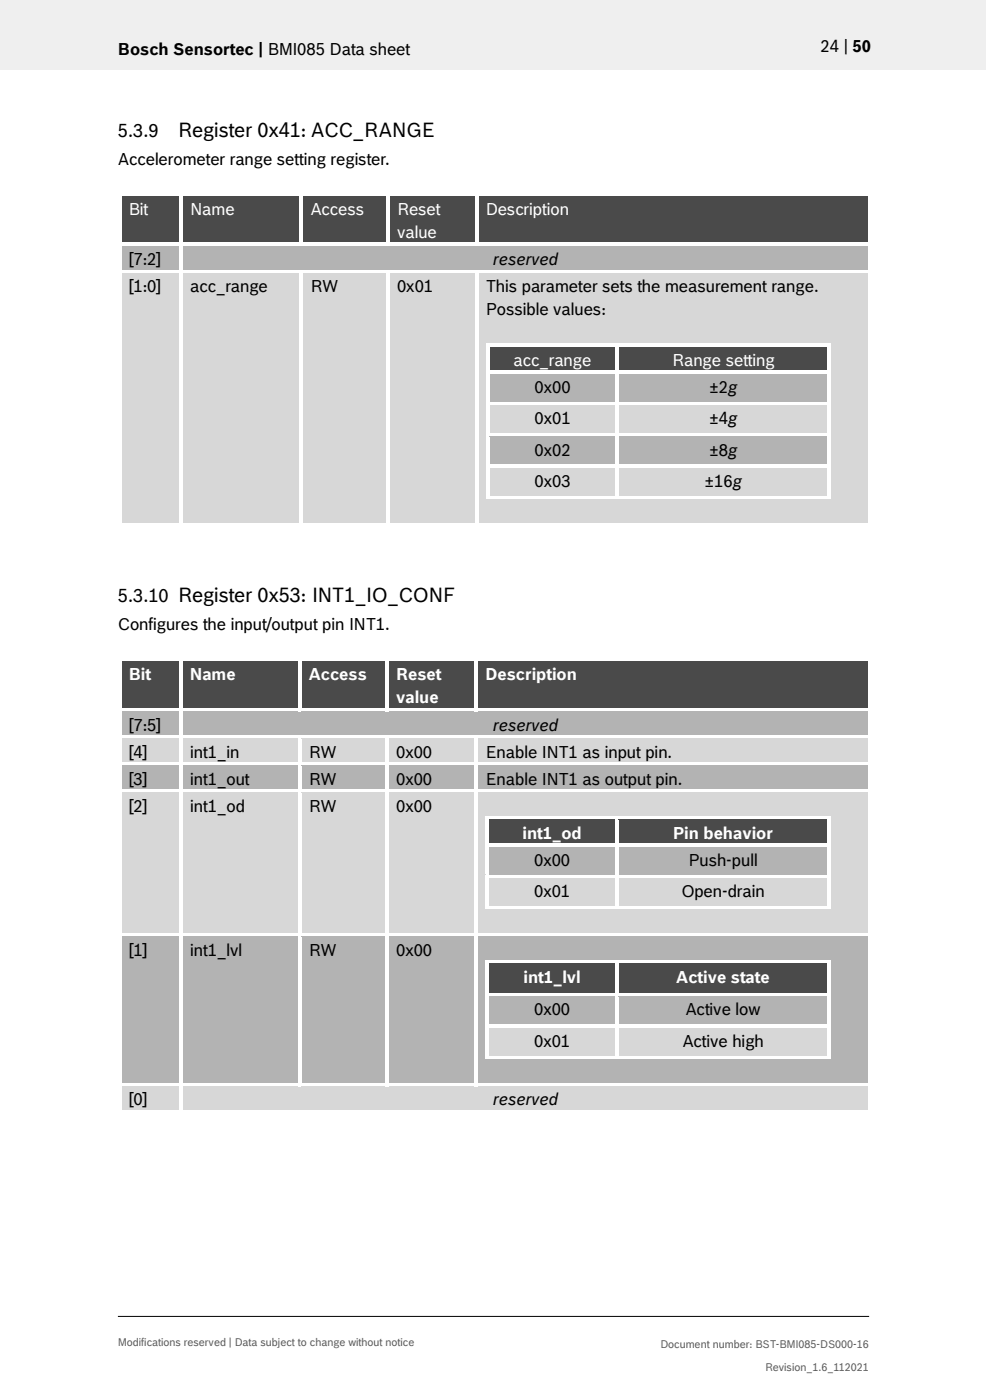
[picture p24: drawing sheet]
<svg xmlns="http://www.w3.org/2000/svg" width="210mm" height="297mm" viewBox="0 0 210 297" stroke-linecap="round" stroke-linejoin="round" font-family="sans-serif">
<defs><g id="words">
<text font-size="4.2" x="37.7" y="29">Register 0x41: ACC_RANGE</text>
<g font-size="3.9">
<text x="25" y="29">5.3.9</text>
<text x="25" y="127.7">5.3.10 Register 0x53: INT1_IO_CONF</text>
</g>
<g font-size="3.5">
<text x="25" y="11.6">Bosch Sensortec | BMI085 Data sheet</text>
<text x="174.1" y="11">24 | 50</text>
<text x="25" y="34.9">Accelerometer range setting register.</text>
<text x="27.3" y="56.2">[7:2]</text>
<text x="104.6" y="56.2">reserved</text>
<text x="27.3" y="62">[1:0]</text>
<text x="40.3" y="62">acc_range</text>
<text x="65.8" y="62">RW</text>
<text x="84.2" y="62">0x01</text>
<text x="103" y="62">This parameter sets the measurement range.</text>
<text x="103" y="66.9">Possible values:</text>
<text x="113.4" y="83.3">0x00</text>
<text x="150.5" y="83.3">±2g</text>
<text x="113.4" y="90">0x01</text>
<text x="150.5" y="90">±4g</text>
<text x="113.4" y="96.6">0x02</text>
<text x="150.5" y="96.6">±8g</text>
<text x="113.4" y="103.3">0x03</text>
<text x="149.5" y="103.3">±16g</text>
<text x="25" y="133.6">Configures the input/output pin INT1.</text>
<text x="27.3" y="155">[7:5]</text>
<text x="104.6" y="155">reserved</text>
<text x="27.3" y="160.7">[4]</text>
<text x="40.4" y="160.7">int1_in</text>
<text x="65.5" y="160.7">RW</text>
<text x="84" y="160.7">0x00</text>
<text x="103" y="160.7">Enable INT1 as input pin.</text>
<text x="27.3" y="166.5">[3]</text>
<text x="40.4" y="166.5">int1_out</text>
<text x="65.5" y="166.5">RW</text>
<text x="84" y="166.5">0x00</text>
<text x="103" y="166.5">Enable INT1 as output pin.</text>
<text x="27.3" y="172.2">[2]</text>
<text x="40.4" y="172.2">int1_od</text>
<text x="65.5" y="172.2">RW</text>
<text x="84" y="172.2">0x00</text>
<text x="113.3" y="183.6">0x00</text>
<text x="146" y="183.6">Push-pull</text>
<text x="113.3" y="190.3">0x01</text>
<text x="144.5" y="190.3">Open-drain</text>
<text x="27.3" y="202.7">[1]</text>
<text x="40.4" y="202.7">int1_lvl</text>
<text x="65.5" y="202.7">RW</text>
<text x="84" y="202.7">0x00</text>
<text x="113.3" y="215.4">0x00</text>
<text x="145.4" y="215.4">Active low</text>
<text x="113.3" y="222.1">0x01</text>
<text x="144.8" y="222.1">Active high</text>
<text x="27.3" y="234.5">[0]</text>
<text x="104.6" y="234.5">reserved</text>
</g>
<g font-size="3.5" fill="#fff">
<text x="27.3" y="45.6">Bit</text>
<text x="40.3" y="45.6">Name</text>
<text x="65.8" y="45.6">Access</text>
<text x="84.2" y="45.6">Reset</text>
<text x="103" y="45.6">Description</text>
<text x="84.2" y="50.5">value</text>
<text x="109" y="77.6">acc_range</text>
<text x="142.6" y="77.6">Range setting</text>
<text x="27.3" y="144.3">Bit</text>
<text x="40.4" y="144.3">Name</text>
<text x="65.5" y="144.3">Access</text>
<text x="84" y="144.3">Reset</text>
<text x="84" y="149.2">value</text>
<text x="103" y="144.3">Description</text>
<text x="110.8" y="177.9">int1_od</text>
<text x="142.8" y="177.9">Pin behavior</text>
<text x="111" y="208.4">int1_lvl</text>
<text x="143.5" y="208.4">Active state</text>
</g>
<g font-size="2.3" fill="#535f6b">
<text x="25" y="285.5">Modifications reserved | Data subject to change without notice</text>
<text x="140.1" y="285.9">Document number: BST-BMI085-DS000-16</text>
<text x="162.3" y="290.9">Revision_1.6_112021</text>
</g>
</g></defs>
<path d="M0 0h209.1v14.8h-209.1z" fill="#efeff0"/>
<path d="M25 279.3h159.4" fill="none" stroke="#000" stroke-width=".21"/>
<g fill="#424c58">
<path d="M25.8 41.6h12.2v9.9h-12.2z" fill-rule="evenodd"/>
<path d="M38.8 41.6h24.8v9.9h-24.8z" fill-rule="evenodd"/>
<path d="M64.3 41.6h17.6v9.9h-17.6z" fill-rule="evenodd"/>
<path d="M82.7 41.6h18.1v9.9h-18.1z" fill-rule="evenodd"/>
<path d="M84.2 46.5h15v5h-15z" fill-rule="evenodd"/>
<path d="M101.5 41.6h82.7v9.9h-82.7z" fill-rule="evenodd"/>
</g>
<g fill="#424c58">
<path d="M27.3 41.6h9.2v4.9h-9.2z"/>
<path d="M40.3 41.6h21.7v4.9h-21.7z"/>
<path d="M65.8 41.6h14.6v4.9h-14.6z"/>
<path d="M84.2 41.6h15v4.9h-15z"/>
<path d="M103 41.6h79.7v4.9h-79.7z"/>
</g>
<g fill="#fff">
<path d="M25 40.8h.8v.8h-.8z" fill-rule="evenodd"/>
<path d="M25 40.8h.8v.8h-.8z" fill-rule="evenodd"/>
<path d="M25.8 40.8h12.2v.8h-12.2z" fill-rule="evenodd"/>
</g>
<path d="M25.8 41.6h12.2" fill="none" stroke="#424c58" stroke-width=".21"/>
<path d="M38 41.6h.8z" fill="#fff"/>
<g fill="#fff">
<path d="M38 40.8h.8v.8h-.8z" fill-rule="evenodd"/>
<path d="M38.8 40.8h24.7v.8h-24.7z" fill-rule="evenodd"/>
</g>
<path d="M38.8 41.6h24.7" fill="none" stroke="#424c58" stroke-width=".21"/>
<path d="M63.5 41.6h.8z" fill="#fff"/>
<g fill="#fff">
<path d="M63.5 40.8h.8v.8h-.8z" fill-rule="evenodd"/>
<path d="M64.3 40.8h17.6v.8h-17.6z" fill-rule="evenodd"/>
</g>
<path d="M64.3 41.6h17.6" fill="none" stroke="#424c58" stroke-width=".21"/>
<path d="M81.9 41.6h.8z" fill="#fff"/>
<g fill="#fff">
<path d="M81.9 40.8h.8v.8h-.8z" fill-rule="evenodd"/>
<path d="M82.7 40.8h18.1v.8h-18.1z" fill-rule="evenodd"/>
</g>
<path d="M82.7 41.6h18.1" fill="none" stroke="#424c58" stroke-width=".21"/>
<path d="M100.8 41.6h.7z" fill="#fff"/>
<g fill="#fff">
<path d="M100.8 40.8h.7v.8h-.7z" fill-rule="evenodd"/>
<path d="M101.5 40.8h82.7v.8h-82.7z" fill-rule="evenodd"/>
</g>
<path d="M101.5 41.6h82.7" fill="none" stroke="#424c58" stroke-width=".21"/>
<g fill="#fff">
<path d="M184.2 40.8h.8v.8h-.8z" fill-rule="evenodd"/>
<path d="M184.2 40.8h.8v.8h-.8z" fill-rule="evenodd"/>
<path d="M25 41.6h.8v9.9h-.8z" fill-rule="evenodd"/>
<path d="M38 41.6h.8v9.9h-.8z" fill-rule="evenodd"/>
<path d="M63.5 41.6h.8v9.9h-.8z" fill-rule="evenodd"/>
<path d="M81.9 41.6h.8v9.9h-.8z" fill-rule="evenodd"/>
<path d="M100.8 41.6h.7v9.9h-.7z" fill-rule="evenodd"/>
<path d="M184.2 41.6h.8v9.9h-.8z" fill-rule="evenodd"/>
</g>
<g fill="#b2b3b5">
<path d="M25.8 52.3h12.2v4.9h-12.2z" fill-rule="evenodd"/>
<path d="M38.8 52.3h145.4v4.9h-145.4z" fill-rule="evenodd"/>
</g>
<g fill="#b2b3b5">
<path d="M27.3 52.3h9.2v4.9h-9.2z"/>
<path d="M40.3 52.3h142.4v4.9h-142.4z"/>
</g>
<g fill="#fff">
<path d="M25 51.5h.8v.8h-.8z" fill-rule="evenodd"/>
<path d="M25.8 51.5h12.2v.8h-12.2z" fill-rule="evenodd"/>
</g>
<path d="M25.8 52.3h12.2" fill="none" stroke="#b2b3b5" stroke-width=".21"/>
<g fill="#fff">
<path d="M38 51.5h.8v.8h-.8z" fill-rule="evenodd"/>
<path d="M38.8 51.5h24.7v.8h-24.7z" fill-rule="evenodd"/>
</g>
<path d="M38.8 52.3h24.7" fill="none" stroke="#b2b3b5" stroke-width=".21"/>
<path d="M63.5 52.3h.8z" fill="#b2b3b5"/>
<g fill="#fff">
<path d="M63.5 51.5h.8v.8h-.8z" fill-rule="evenodd"/>
<path d="M64.3 51.5h17.6v.8h-17.6z" fill-rule="evenodd"/>
</g>
<path d="M64.3 52.3h17.6" fill="none" stroke="#b2b3b5" stroke-width=".21"/>
<path d="M81.9 52.3h.8z" fill="#b2b3b5"/>
<g fill="#fff">
<path d="M81.9 51.5h.8v.8h-.8z" fill-rule="evenodd"/>
<path d="M82.7 51.5h18.1v.8h-18.1z" fill-rule="evenodd"/>
</g>
<path d="M82.7 52.3h18.1" fill="none" stroke="#b2b3b5" stroke-width=".21"/>
<path d="M100.8 52.3h.7z" fill="#b2b3b5"/>
<g fill="#fff">
<path d="M100.8 51.5h.7v.8h-.7z" fill-rule="evenodd"/>
<path d="M101.5 51.5h82.7v.8h-82.7z" fill-rule="evenodd"/>
</g>
<path d="M101.5 52.3h82.7" fill="none" stroke="#b2b3b5" stroke-width=".21"/>
<g fill="#fff">
<path d="M184.2 51.5h.8v.8h-.8z" fill-rule="evenodd"/>
<path d="M25 52.3h.8v4.9h-.8z" fill-rule="evenodd"/>
<path d="M38 52.3h.8v4.9h-.8z" fill-rule="evenodd"/>
<path d="M184.2 52.3h.8v4.9h-.8z" fill-rule="evenodd"/>
</g>
<g fill="#d7d7da">
<path d="M25.8 58h12.2v53h-12.2z" fill-rule="evenodd"/>
<path d="M38.8 58h24.8v53h-24.8z" fill-rule="evenodd"/>
<path d="M64.3 58h17.6v53h-17.6z" fill-rule="evenodd"/>
<path d="M82.7 58h18.1v53h-18.1z" fill-rule="evenodd"/>
<path d="M101.5 58h82.7v53h-82.7z" fill-rule="evenodd"/>
<path d="M103 62.9h79.7v5h-79.7z" fill-rule="evenodd"/>
<path d="M103 67.9h79.7v4.9h-79.7z" fill-rule="evenodd"/>
</g>
<g fill="#d7d7da">
<path d="M27.3 58h9.2v4.9h-9.2z"/>
<path d="M40.3 58h21.7v4.9h-21.7z"/>
<path d="M65.8 58h14.6v4.9h-14.6z"/>
<path d="M84.2 58h15v4.9h-15z"/>
<path d="M103 58h79.7v4.9h-79.7z"/>
</g>
<path d="M103 72.8v5.8M176.4 72.8v5.8" fill="none" stroke="#d7d7da" stroke-width=".21"/>
<g fill="#424c58">
<path d="M103.8 73.6h26.8v5h-26.8z" fill-rule="evenodd"/>
<path d="M131.3 73.6h44.3v5h-44.3z" fill-rule="evenodd"/>
</g>
<g fill="#424c58">
<path d="M105.4 73.6h23.7v5h-23.7z"/>
<path d="M132.9 73.6h41.2v5h-41.2z"/>
</g>
<g fill="#fff">
<path d="M103.1 72.8h.7v.8h-.7z" fill-rule="evenodd"/>
<path d="M103.1 72.8h.7v.8h-.7z" fill-rule="evenodd"/>
<path d="M103.8 72.8h26.7v.8h-26.7z" fill-rule="evenodd"/>
</g>
<path d="M103.8 73.6h26.7" fill="none" stroke="#424c58" stroke-width=".21"/>
<path d="M130.5 73.6h.8z" fill="#fff"/>
<g fill="#fff">
<path d="M130.5 72.8h.8v.8h-.8z" fill-rule="evenodd"/>
<path d="M131.3 72.8h44.3v.8h-44.3z" fill-rule="evenodd"/>
</g>
<path d="M131.3 73.6h44.3" fill="none" stroke="#424c58" stroke-width=".21"/>
<g fill="#fff">
<path d="M175.6 72.8h.7v.8h-.7z" fill-rule="evenodd"/>
<path d="M175.6 72.8h.7v.8h-.7z" fill-rule="evenodd"/>
<path d="M103.1 73.6h.7v5h-.7z" fill-rule="evenodd"/>
<path d="M130.5 73.6h.8v5h-.8z" fill-rule="evenodd"/>
<path d="M175.6 73.6h.7v5h-.7z" fill-rule="evenodd"/>
</g>
<path d="M103 78.6v6.6M176.4 78.6v6.6" fill="none" stroke="#d7d7da" stroke-width=".21"/>
<g fill="#b2b3b5">
<path d="M103.8 79.4h26.8v5.8h-26.8z" fill-rule="evenodd"/>
<path d="M131.3 79.4h44.3v5.8h-44.3z" fill-rule="evenodd"/>
</g>
<g fill="#b2b3b5">
<path d="M105.4 79.4h23.7v4.9h-23.7z"/>
<path d="M132.9 79.4h41.2v4.9h-41.2z"/>
</g>
<g fill="#fff">
<path d="M103.1 78.6h.7v.8h-.7z" fill-rule="evenodd"/>
<path d="M103.8 78.6h26.7v.8h-26.7z" fill-rule="evenodd"/>
</g>
<path d="M103.8 79.4h26.7" fill="none" stroke="#b2b3b5" stroke-width=".21"/>
<g fill="#fff">
<path d="M130.5 78.6h.8v.8h-.8z" fill-rule="evenodd"/>
<path d="M131.3 78.6h44.3v.8h-44.3z" fill-rule="evenodd"/>
</g>
<path d="M131.3 79.4h44.3" fill="none" stroke="#b2b3b5" stroke-width=".21"/>
<g fill="#fff">
<path d="M175.6 78.6h.7v.8h-.7z" fill-rule="evenodd"/>
<path d="M103.1 79.4h.7v5.8h-.7z" fill-rule="evenodd"/>
<path d="M130.5 79.4h.8v5.8h-.8z" fill-rule="evenodd"/>
<path d="M175.6 79.4h.7v5.8h-.7z" fill-rule="evenodd"/>
</g>
<path d="M103 85.2v6.7M176.4 85.2v6.7" fill="none" stroke="#d7d7da" stroke-width=".21"/>
<g fill="#d7d7da">
<path d="M103.8 86h26.8v5.9h-26.8z" fill-rule="evenodd"/>
<path d="M131.3 86h44.3v5.9h-44.3z" fill-rule="evenodd"/>
</g>
<g fill="#d7d7da">
<path d="M105.4 86h23.7v5h-23.7z"/>
<path d="M132.9 86h41.2v5h-41.2z"/>
</g>
<g fill="#fff">
<path d="M103.1 85.2h.7v.8h-.7z" fill-rule="evenodd"/>
<path d="M103.8 85.2h26.7v.8h-26.7z" fill-rule="evenodd"/>
</g>
<path d="M103.8 86h26.7" fill="none" stroke="#d7d7da" stroke-width=".21"/>
<g fill="#fff">
<path d="M130.5 85.2h.8v.8h-.8z" fill-rule="evenodd"/>
<path d="M131.3 85.2h44.3v.8h-44.3z" fill-rule="evenodd"/>
</g>
<path d="M131.3 86h44.3" fill="none" stroke="#d7d7da" stroke-width=".21"/>
<g fill="#fff">
<path d="M175.6 85.2h.7v.8h-.7z" fill-rule="evenodd"/>
<path d="M103.1 86h.7v5.9h-.7z" fill-rule="evenodd"/>
<path d="M130.5 86h.8v5.9h-.8z" fill-rule="evenodd"/>
<path d="M175.6 86h.7v5.9h-.7z" fill-rule="evenodd"/>
</g>
<path d="M103 91.9v6.7M176.4 91.9v6.7" fill="none" stroke="#d7d7da" stroke-width=".21"/>
<g fill="#b2b3b5">
<path d="M103.8 92.7h26.8v5.9h-26.8z" fill-rule="evenodd"/>
<path d="M131.3 92.7h44.3v5.9h-44.3z" fill-rule="evenodd"/>
</g>
<g fill="#b2b3b5">
<path d="M105.4 92.7h23.7v4.9h-23.7z"/>
<path d="M132.9 92.7h41.2v4.9h-41.2z"/>
</g>
<g fill="#fff">
<path d="M103.1 91.9h.7v.8h-.7z" fill-rule="evenodd"/>
<path d="M103.8 91.9h26.7v.8h-26.7z" fill-rule="evenodd"/>
</g>
<path d="M103.8 92.7h26.7" fill="none" stroke="#b2b3b5" stroke-width=".21"/>
<g fill="#fff">
<path d="M130.5 91.9h.8v.8h-.8z" fill-rule="evenodd"/>
<path d="M131.3 91.9h44.3v.8h-44.3z" fill-rule="evenodd"/>
</g>
<path d="M131.3 92.7h44.3" fill="none" stroke="#b2b3b5" stroke-width=".21"/>
<g fill="#fff">
<path d="M175.6 91.9h.7v.8h-.7z" fill-rule="evenodd"/>
<path d="M103.1 92.7h.7v5.9h-.7z" fill-rule="evenodd"/>
<path d="M130.5 92.7h.8v5.9h-.8z" fill-rule="evenodd"/>
<path d="M175.6 92.7h.7v5.9h-.7z" fill-rule="evenodd"/>
</g>
<path d="M103 98.6v7.4M176.4 98.6v7.4" fill="none" stroke="#d7d7da" stroke-width=".21"/>
<g fill="#d7d7da">
<path d="M103.8 99.4h26.8v5.8h-26.8z" fill-rule="evenodd"/>
<path d="M131.3 99.4h44.3v5.8h-44.3z" fill-rule="evenodd"/>
</g>
<g fill="#d7d7da">
<path d="M105.4 99.4h23.7v4.9h-23.7z"/>
<path d="M132.9 99.4h41.2v4.9h-41.2z"/>
</g>
<g fill="#fff">
<path d="M103.1 98.6h.7v.8h-.7z" fill-rule="evenodd"/>
<path d="M103.8 98.6h26.7v.8h-26.7z" fill-rule="evenodd"/>
</g>
<path d="M103.8 99.4h26.7" fill="none" stroke="#d7d7da" stroke-width=".21"/>
<g fill="#fff">
<path d="M130.5 98.6h.8v.8h-.8z" fill-rule="evenodd"/>
<path d="M131.3 98.6h44.3v.8h-44.3z" fill-rule="evenodd"/>
</g>
<path d="M131.3 99.4h44.3" fill="none" stroke="#d7d7da" stroke-width=".21"/>
<g fill="#fff">
<path d="M175.6 98.6h.7v.8h-.7z" fill-rule="evenodd"/>
<path d="M103.1 99.4h.7v5.8h-.7z" fill-rule="evenodd"/>
<path d="M103.1 105.2h.7v.8h-.7z" fill-rule="evenodd"/>
<path d="M103.1 105.2h.7v.8h-.7z" fill-rule="evenodd"/>
<path d="M103.8 105.2h26.7v.8h-26.7z" fill-rule="evenodd"/>
<path d="M130.5 99.4h.8v5.8h-.8z" fill-rule="evenodd"/>
<path d="M130.5 105.2h.8v.8h-.8z" fill-rule="evenodd"/>
<path d="M131.3 105.2h44.3v.8h-44.3z" fill-rule="evenodd"/>
<path d="M175.6 99.4h.7v5.8h-.7z" fill-rule="evenodd"/>
<path d="M175.6 105.2h.7v.8h-.7z" fill-rule="evenodd"/>
<path d="M175.6 105.2h.7v.8h-.7z" fill-rule="evenodd"/>
</g>
<path d="M103 106h79.7v5h-79.7z" fill="#d7d7da"/>
<g fill="#fff">
<path d="M25 57.2h.8v.8h-.8z" fill-rule="evenodd"/>
<path d="M25.8 57.2h12.2v.8h-12.2z" fill-rule="evenodd"/>
</g>
<path d="M25.8 58h12.2" fill="none" stroke="#d7d7da" stroke-width=".21"/>
<g fill="#fff">
<path d="M38 57.2h.8v.8h-.8z" fill-rule="evenodd"/>
<path d="M38.8 57.2h24.7v.8h-24.7z" fill-rule="evenodd"/>
</g>
<path d="M38.8 58h24.7" fill="none" stroke="#d7d7da" stroke-width=".21"/>
<path d="M63.5 58h.8z" fill="#fff"/>
<g fill="#fff">
<path d="M63.5 57.2h.8v.8h-.8z" fill-rule="evenodd"/>
<path d="M64.3 57.2h17.6v.8h-17.6z" fill-rule="evenodd"/>
</g>
<path d="M64.3 58h17.6" fill="none" stroke="#d7d7da" stroke-width=".21"/>
<path d="M81.9 58h.8z" fill="#fff"/>
<g fill="#fff">
<path d="M81.9 57.2h.8v.8h-.8z" fill-rule="evenodd"/>
<path d="M82.7 57.2h18.1v.8h-18.1z" fill-rule="evenodd"/>
</g>
<path d="M82.7 58h18.1" fill="none" stroke="#d7d7da" stroke-width=".21"/>
<path d="M100.8 58h.7z" fill="#fff"/>
<g fill="#fff">
<path d="M100.8 57.2h.7v.8h-.7z" fill-rule="evenodd"/>
<path d="M101.5 57.2h82.7v.8h-82.7z" fill-rule="evenodd"/>
</g>
<path d="M101.5 58h82.7" fill="none" stroke="#d7d7da" stroke-width=".21"/>
<g fill="#fff">
<path d="M184.2 57.2h.8v.8h-.8z" fill-rule="evenodd"/>
<path d="M25 58h.8v53h-.8z" fill-rule="evenodd"/>
<path d="M25 111h.8v.8h-.8z" fill-rule="evenodd"/>
<path d="M25 111h.8v.8h-.8z" fill-rule="evenodd"/>
<path d="M25.8 111h12.2v.8h-12.2z" fill-rule="evenodd"/>
<path d="M38 58h.8v53h-.8z" fill-rule="evenodd"/>
<path d="M38 111h.8v.8h-.8z" fill-rule="evenodd"/>
<path d="M38.8 111h24.7v.8h-24.7z" fill-rule="evenodd"/>
<path d="M63.5 58h.8v53h-.8z" fill-rule="evenodd"/>
<path d="M63.5 111h.8v.8h-.8z" fill-rule="evenodd"/>
<path d="M64.3 111h17.6v.8h-17.6z" fill-rule="evenodd"/>
<path d="M81.9 58h.8v53h-.8z" fill-rule="evenodd"/>
<path d="M81.9 111h.8v.8h-.8z" fill-rule="evenodd"/>
<path d="M82.7 111h18.1v.8h-18.1z" fill-rule="evenodd"/>
<path d="M100.8 58h.7v53h-.7z" fill-rule="evenodd"/>
<path d="M100.8 111h.7v.8h-.7z" fill-rule="evenodd"/>
<path d="M101.5 111h82.7v.8h-82.7z" fill-rule="evenodd"/>
<path d="M184.2 58h.8v53h-.8z" fill-rule="evenodd"/>
<path d="M184.2 111h.8v.8h-.8z" fill-rule="evenodd"/>
<path d="M184.2 111h.8v.8h-.8z" fill-rule="evenodd"/>
</g>
<g fill="#424c58">
<path d="M25.8 140.4h12.3v9.8h-12.3z" fill-rule="evenodd"/>
<path d="M38.9 140.4h24.3v9.8h-24.3z" fill-rule="evenodd"/>
<path d="M64 140.4h17.7v9.8h-17.7z" fill-rule="evenodd"/>
<path d="M82.5 140.4h18.2v9.8h-18.2z" fill-rule="evenodd"/>
<path d="M101.5 140.4h82.7v9.8h-82.7z" fill-rule="evenodd"/>
</g>
<g fill="#424c58">
<path d="M27.3 140.4h9.3v4.9h-9.3z"/>
<path d="M40.4 140.4h21.3v4.9h-21.3z"/>
<path d="M65.5 140.4h14.7v4.9h-14.7z"/>
<path d="M84 140.4h15.2v4.9h-15.2z"/>
<path d="M84 145.3h15.2v4.9h-15.2z"/>
<path d="M103 140.4h79.7v4.9h-79.7z"/>
</g>
<g fill="#fff">
<path d="M25 139.6h.8v.8h-.8z" fill-rule="evenodd"/>
<path d="M25 139.6h.8v.7h-.8z" fill-rule="evenodd"/>
<path d="M25.8 139.6h12.3v.7h-12.3z" fill-rule="evenodd"/>
</g>
<path d="M25.8 140.3h12.3" fill="none" stroke="#424c58" stroke-width=".21"/>
<path d="M38.1 140.3l.8 .1z" fill="#fff"/>
<g fill="#fff">
<path d="M38.1 139.6h.8v.7h-.8z" fill-rule="evenodd"/>
<path d="M38.9 139.6h24.3v.7h-24.3z" fill-rule="evenodd"/>
</g>
<path d="M38.9 140.3h24.3" fill="none" stroke="#424c58" stroke-width=".21"/>
<path d="M63.2 140.3l.8 .1z" fill="#fff"/>
<g fill="#fff">
<path d="M63.2 139.6h.8v.7h-.8z" fill-rule="evenodd"/>
<path d="M64 139.6h17.7v.7h-17.7z" fill-rule="evenodd"/>
</g>
<path d="M64 140.3h17.7" fill="none" stroke="#424c58" stroke-width=".21"/>
<path d="M81.7 140.3l.8 .1z" fill="#fff"/>
<g fill="#fff">
<path d="M81.7 139.6h.8v.7h-.8z" fill-rule="evenodd"/>
<path d="M82.5 139.6h18.2v.7h-18.2z" fill-rule="evenodd"/>
</g>
<path d="M82.5 140.3h18.2" fill="none" stroke="#424c58" stroke-width=".21"/>
<path d="M100.7 140.3l.8 .1z" fill="#fff"/>
<g fill="#fff">
<path d="M100.7 139.6h.8v.7h-.8z" fill-rule="evenodd"/>
<path d="M101.5 139.6h82.7v.7h-82.7z" fill-rule="evenodd"/>
</g>
<path d="M101.5 140.3h82.7" fill="none" stroke="#424c58" stroke-width=".21"/>
<g fill="#fff">
<path d="M184.2 139.6h.8v.8h-.8z" fill-rule="evenodd"/>
<path d="M184.2 139.6h.8v.7h-.8z" fill-rule="evenodd"/>
<path d="M25 140.4h.8v9.8h-.8z" fill-rule="evenodd"/>
<path d="M38.1 140.4h.8v9.8h-.8z" fill-rule="evenodd"/>
<path d="M63.2 140.4h.8v9.8h-.8z" fill-rule="evenodd"/>
<path d="M81.7 140.4h.8v9.8h-.8z" fill-rule="evenodd"/>
<path d="M100.7 140.4h.8v9.8h-.8z" fill-rule="evenodd"/>
<path d="M184.2 140.4h.8v9.8h-.8z" fill-rule="evenodd"/>
</g>
<g fill="#b2b3b5">
<path d="M25.8 151h12.3v5h-12.3z" fill-rule="evenodd"/>
<path d="M38.9 151h145.3v5h-145.3z" fill-rule="evenodd"/>
</g>
<g fill="#b2b3b5">
<path d="M27.3 151h9.3v5h-9.3z"/>
<path d="M40.4 151h142.3v5h-142.3z"/>
</g>
<g fill="#fff">
<path d="M25 150.2h.8v.8h-.8z" fill-rule="evenodd"/>
<path d="M25.8 150.2h12.3v.8h-12.3z" fill-rule="evenodd"/>
</g>
<path d="M25.8 151h12.3" fill="none" stroke="#b2b3b5" stroke-width=".21"/>
<g fill="#fff">
<path d="M38.1 150.2h.8v.8h-.8z" fill-rule="evenodd"/>
<path d="M38.9 150.2h24.3v.8h-24.3z" fill-rule="evenodd"/>
</g>
<path d="M38.9 151h24.3" fill="none" stroke="#b2b3b5" stroke-width=".21"/>
<path d="M63.2 151h.8z" fill="#b2b3b5"/>
<g fill="#fff">
<path d="M63.2 150.2h.8v.8h-.8z" fill-rule="evenodd"/>
<path d="M64 150.2h17.7v.8h-17.7z" fill-rule="evenodd"/>
</g>
<path d="M64 151h17.7" fill="none" stroke="#b2b3b5" stroke-width=".21"/>
<path d="M81.7 151h.8z" fill="#b2b3b5"/>
<g fill="#fff">
<path d="M81.7 150.2h.8v.8h-.8z" fill-rule="evenodd"/>
<path d="M82.5 150.2h18.2v.8h-18.2z" fill-rule="evenodd"/>
</g>
<path d="M82.5 151h18.2" fill="none" stroke="#b2b3b5" stroke-width=".21"/>
<path d="M100.7 151h.8z" fill="#b2b3b5"/>
<g fill="#fff">
<path d="M100.7 150.2h.8v.8h-.8z" fill-rule="evenodd"/>
<path d="M101.5 150.2h82.7v.8h-82.7z" fill-rule="evenodd"/>
</g>
<path d="M101.5 151h82.7" fill="none" stroke="#b2b3b5" stroke-width=".21"/>
<g fill="#fff">
<path d="M184.2 150.2h.8v.8h-.8z" fill-rule="evenodd"/>
<path d="M25 151h.8v5h-.8z" fill-rule="evenodd"/>
<path d="M38.1 151h.8v5h-.8z" fill-rule="evenodd"/>
<path d="M184.2 151h.8v5h-.8z" fill-rule="evenodd"/>
</g>
<g fill="#d7d7da">
<path d="M25.8 156.8h12.3v4.9h-12.3z" fill-rule="evenodd"/>
<path d="M38.9 156.8h24.3v4.9h-24.3z" fill-rule="evenodd"/>
<path d="M64 156.8h17.7v4.9h-17.7z" fill-rule="evenodd"/>
<path d="M82.5 156.8h18.2v4.9h-18.2z" fill-rule="evenodd"/>
<path d="M101.5 156.8h82.7v4.9h-82.7z" fill-rule="evenodd"/>
</g>
<g fill="#d7d7da">
<path d="M27.3 156.8h9.3v4.9h-9.3z"/>
<path d="M40.4 156.8h21.3v4.9h-21.3z"/>
<path d="M65.5 156.8h14.7v4.9h-14.7z"/>
<path d="M84 156.8h15.2v4.9h-15.2z"/>
<path d="M103 156.8h79.7v4.9h-79.7z"/>
</g>
<g fill="#fff">
<path d="M25 156h.8v.8h-.8z" fill-rule="evenodd"/>
<path d="M25.8 156h12.3v.7h-12.3z" fill-rule="evenodd"/>
</g>
<path d="M25.8 156.7h12.3" fill="none" stroke="#d7d7da" stroke-width=".21"/>
<g fill="#fff">
<path d="M38.1 156h.8v.8h-.8z" fill-rule="evenodd"/>
<path d="M38.9 156h24.3v.7h-24.3z" fill-rule="evenodd"/>
</g>
<path d="M38.9 156.7h24.3" fill="none" stroke="#d7d7da" stroke-width=".21"/>
<path d="M63.2 156.7l.8 .1z" fill="#fff"/>
<g fill="#fff">
<path d="M63.2 156h.8v.7h-.8z" fill-rule="evenodd"/>
<path d="M64 156h17.7v.7h-17.7z" fill-rule="evenodd"/>
</g>
<path d="M64 156.7h17.7" fill="none" stroke="#d7d7da" stroke-width=".21"/>
<path d="M81.7 156.7l.8 .1z" fill="#fff"/>
<g fill="#fff">
<path d="M81.7 156h.8v.7h-.8z" fill-rule="evenodd"/>
<path d="M82.5 156h18.2v.7h-18.2z" fill-rule="evenodd"/>
</g>
<path d="M82.5 156.7h18.2" fill="none" stroke="#d7d7da" stroke-width=".21"/>
<path d="M100.7 156.7l.8 .1z" fill="#fff"/>
<g fill="#fff">
<path d="M100.7 156h.8v.7h-.8z" fill-rule="evenodd"/>
<path d="M101.5 156h82.7v.7h-82.7z" fill-rule="evenodd"/>
</g>
<path d="M101.5 156.7h82.7" fill="none" stroke="#d7d7da" stroke-width=".21"/>
<g fill="#fff">
<path d="M184.2 156h.8v.8h-.8z" fill-rule="evenodd"/>
<path d="M25 156.8h.8v4.9h-.8z" fill-rule="evenodd"/>
<path d="M38.1 156.8h.8v4.9h-.8z" fill-rule="evenodd"/>
<path d="M63.2 156.8h.8v4.9h-.8z" fill-rule="evenodd"/>
<path d="M81.7 156.8h.8v4.9h-.8z" fill-rule="evenodd"/>
<path d="M100.7 156.8h.8v4.9h-.8z" fill-rule="evenodd"/>
<path d="M184.2 156.8h.8v4.9h-.8z" fill-rule="evenodd"/>
</g>
<g fill="#b2b3b5">
<path d="M25.8 162.5h12.3v4.9h-12.3z" fill-rule="evenodd"/>
<path d="M38.9 162.5h24.3v4.9h-24.3z" fill-rule="evenodd"/>
<path d="M64 162.5h17.7v4.9h-17.7z" fill-rule="evenodd"/>
<path d="M82.5 162.5h18.2v4.9h-18.2z" fill-rule="evenodd"/>
<path d="M101.5 162.5h82.7v4.9h-82.7z" fill-rule="evenodd"/>
</g>
<g fill="#b2b3b5">
<path d="M27.3 162.5h9.3v4.9h-9.3z"/>
<path d="M40.4 162.5h21.3v4.9h-21.3z"/>
<path d="M65.5 162.5h14.7v4.9h-14.7z"/>
<path d="M84 162.5h15.2v4.9h-15.2z"/>
<path d="M103 162.5h79.7v4.9h-79.7z"/>
</g>
<g fill="#fff">
<path d="M25 161.7h.8v.8h-.8z" fill-rule="evenodd"/>
<path d="M25.8 161.7h12.3v.8h-12.3z" fill-rule="evenodd"/>
</g>
<path d="M25.8 162.5h12.3" fill="none" stroke="#b2b3b5" stroke-width=".21"/>
<g fill="#fff">
<path d="M38.1 161.7h.8v.8h-.8z" fill-rule="evenodd"/>
<path d="M38.9 161.7h24.3v.8h-24.3z" fill-rule="evenodd"/>
</g>
<path d="M38.9 162.5h24.3" fill="none" stroke="#b2b3b5" stroke-width=".21"/>
<g fill="#fff">
<path d="M63.2 161.7h.8v.8h-.8z" fill-rule="evenodd"/>
<path d="M64 161.7h17.7v.8h-17.7z" fill-rule="evenodd"/>
</g>
<path d="M64 162.5h17.7" fill="none" stroke="#b2b3b5" stroke-width=".21"/>
<g fill="#fff">
<path d="M81.7 161.7h.8v.8h-.8z" fill-rule="evenodd"/>
<path d="M82.5 161.7h18.2v.8h-18.2z" fill-rule="evenodd"/>
</g>
<path d="M82.5 162.5h18.2" fill="none" stroke="#b2b3b5" stroke-width=".21"/>
<g fill="#fff">
<path d="M100.7 161.7h.8v.8h-.8z" fill-rule="evenodd"/>
<path d="M101.5 161.7h82.7v.8h-82.7z" fill-rule="evenodd"/>
</g>
<path d="M101.5 162.5h82.7" fill="none" stroke="#b2b3b5" stroke-width=".21"/>
<g fill="#fff">
<path d="M184.2 161.7h.8v.8h-.8z" fill-rule="evenodd"/>
<path d="M25 162.5h.8v4.9h-.8z" fill-rule="evenodd"/>
<path d="M38.1 162.5h.8v4.9h-.8z" fill-rule="evenodd"/>
<path d="M63.2 162.5h.8v4.9h-.8z" fill-rule="evenodd"/>
<path d="M81.7 162.5h.8v4.9h-.8z" fill-rule="evenodd"/>
<path d="M100.7 162.5h.8v4.9h-.8z" fill-rule="evenodd"/>
<path d="M184.2 162.5h.8v4.9h-.8z" fill-rule="evenodd"/>
</g>
<g fill="#d7d7da">
<path d="M25.8 168.2h12.3v29.8h-12.3z" fill-rule="evenodd"/>
<path d="M38.9 168.2h24.3v29.8h-24.3z" fill-rule="evenodd"/>
<path d="M64 168.2h17.7v29.8h-17.7z" fill-rule="evenodd"/>
<path d="M82.5 168.2h18.2v29.8h-18.2z" fill-rule="evenodd"/>
<path d="M101.5 168.2h82.7v29.8h-82.7z" fill-rule="evenodd"/>
</g>
<g fill="#d7d7da">
<path d="M27.3 168.2h9.3v5h-9.3z"/>
<path d="M40.4 168.2h21.3v5h-21.3z"/>
<path d="M65.5 168.2h14.7v5h-14.7z"/>
<path d="M84 168.2h15.2v5h-15.2z"/>
<path d="M103 168.2h79.7v5h-79.7z"/>
</g>
<path d="M103 173.2v5.7" fill="none" stroke="#d7d7da" stroke-width=".21"/>
<g fill="#424c58">
<path d="M103.8 173.9h26.7v5h-26.7z" fill-rule="evenodd"/>
<path d="M131.3 173.9h44.2v5h-44.2z" fill-rule="evenodd"/>
</g>
<g fill="#424c58">
<path d="M105.3 173.9h23.7v5h-23.7z"/>
<path d="M132.8 173.9h41.2v5h-41.2z"/>
</g>
<g fill="#fff">
<path d="M103 173.2h.8v.8h-.8z" fill-rule="evenodd"/>
<path d="M103 173.2h.8v.7h-.8z" fill-rule="evenodd"/>
<path d="M103.8 173.2h26.7v.7h-26.7z" fill-rule="evenodd"/>
</g>
<path d="M103.8 174h26.7" fill="none" stroke="#424c58" stroke-width=".21"/>
<path d="M130.5 173.9l.8 .1z" fill="#fff"/>
<g fill="#fff">
<path d="M130.5 173.2h.8v.7h-.8z" fill-rule="evenodd"/>
<path d="M131.3 173.2h44.2v.7h-44.2z" fill-rule="evenodd"/>
</g>
<path d="M131.3 174h44.2" fill="none" stroke="#424c58" stroke-width=".21"/>
<g fill="#fff">
<path d="M175.5 173.2h.8v.8h-.8z" fill-rule="evenodd"/>
<path d="M175.5 173.2h.8v.7h-.8z" fill-rule="evenodd"/>
<path d="M103 174h.8v4.9h-.8z" fill-rule="evenodd"/>
<path d="M130.5 174h.8v4.9h-.8z" fill-rule="evenodd"/>
<path d="M175.5 174h.8v4.9h-.8z" fill-rule="evenodd"/>
</g>
<path d="M103 178.9v6.7" fill="none" stroke="#d7d7da" stroke-width=".21"/>
<g fill="#b2b3b5">
<path d="M103.8 179.7h26.7v5.9h-26.7z" fill-rule="evenodd"/>
<path d="M131.3 179.7h44.2v5.9h-44.2z" fill-rule="evenodd"/>
</g>
<g fill="#b2b3b5">
<path d="M105.3 179.7h23.7v4.9h-23.7z"/>
<path d="M132.8 179.7h41.2v4.9h-41.2z"/>
</g>
<g fill="#fff">
<path d="M103 178.9h.8v.8h-.8z" fill-rule="evenodd"/>
<path d="M103.8 178.9h26.7v.8h-26.7z" fill-rule="evenodd"/>
</g>
<path d="M103.8 179.7h26.7" fill="none" stroke="#b2b3b5" stroke-width=".21"/>
<g fill="#fff">
<path d="M130.5 178.9h.8v.8h-.8z" fill-rule="evenodd"/>
<path d="M131.3 178.9h44.2v.8h-44.2z" fill-rule="evenodd"/>
</g>
<path d="M131.3 179.7h44.2" fill="none" stroke="#b2b3b5" stroke-width=".21"/>
<g fill="#fff">
<path d="M175.5 178.9h.8v.8h-.8z" fill-rule="evenodd"/>
<path d="M103 179.7h.8v5.9h-.8z" fill-rule="evenodd"/>
<path d="M130.5 179.7h.8v5.9h-.8z" fill-rule="evenodd"/>
<path d="M175.5 179.7h.8v5.9h-.8z" fill-rule="evenodd"/>
</g>
<path d="M103 185.6v7.4" fill="none" stroke="#d7d7da" stroke-width=".21"/>
<g fill="#d7d7da">
<path d="M103.8 186.4h26.7v5.8h-26.7z" fill-rule="evenodd"/>
<path d="M131.3 186.4h44.2v5.8h-44.2z" fill-rule="evenodd"/>
</g>
<g fill="#d7d7da">
<path d="M105.3 186.4h23.7v4.9h-23.7z"/>
<path d="M132.8 186.4h41.2v4.9h-41.2z"/>
</g>
<g fill="#fff">
<path d="M103 185.6h.8v.8h-.8z" fill-rule="evenodd"/>
<path d="M103.8 185.6h26.7v.8h-26.7z" fill-rule="evenodd"/>
</g>
<path d="M103.8 186.4h26.7" fill="none" stroke="#d7d7da" stroke-width=".21"/>
<g fill="#fff">
<path d="M130.5 185.6h.8v.8h-.8z" fill-rule="evenodd"/>
<path d="M131.3 185.6h44.2v.8h-44.2z" fill-rule="evenodd"/>
</g>
<path d="M131.3 186.4h44.2" fill="none" stroke="#d7d7da" stroke-width=".21"/>
<g fill="#fff">
<path d="M175.5 185.6h.8v.8h-.8z" fill-rule="evenodd"/>
<path d="M103 186.4h.8v5.8h-.8z" fill-rule="evenodd"/>
<path d="M103 192.2h.8v.8h-.8z" fill-rule="evenodd"/>
<path d="M103 192.2h.8v.8h-.8z" fill-rule="evenodd"/>
<path d="M103.8 192.2h26.7v.8h-26.7z" fill-rule="evenodd"/>
<path d="M130.5 186.4h.8v5.8h-.8z" fill-rule="evenodd"/>
<path d="M130.5 192.2h.8v.8h-.8z" fill-rule="evenodd"/>
<path d="M131.3 192.2h44.2v.8h-44.2z" fill-rule="evenodd"/>
<path d="M175.5 186.4h.8v5.8h-.8z" fill-rule="evenodd"/>
<path d="M175.5 192.2h.8v.8h-.8z" fill-rule="evenodd"/>
<path d="M175.5 192.2h.8v.8h-.8z" fill-rule="evenodd"/>
</g>
<path d="M103 193h79.7v5h-79.7z" fill="#d7d7da"/>
<g fill="#fff">
<path d="M25 167.4h.8v.8h-.8z" fill-rule="evenodd"/>
<path d="M25.8 167.4h12.3v.8h-12.3z" fill-rule="evenodd"/>
</g>
<path d="M25.8 168.2h12.3" fill="none" stroke="#d7d7da" stroke-width=".21"/>
<g fill="#fff">
<path d="M38.1 167.4h.8v.8h-.8z" fill-rule="evenodd"/>
<path d="M38.9 167.4h24.3v.8h-24.3z" fill-rule="evenodd"/>
</g>
<path d="M38.9 168.2h24.3" fill="none" stroke="#d7d7da" stroke-width=".21"/>
<g fill="#fff">
<path d="M63.2 167.4h.8v.8h-.8z" fill-rule="evenodd"/>
<path d="M64 167.4h17.7v.8h-17.7z" fill-rule="evenodd"/>
</g>
<path d="M64 168.2h17.7" fill="none" stroke="#d7d7da" stroke-width=".21"/>
<g fill="#fff">
<path d="M81.7 167.4h.8v.8h-.8z" fill-rule="evenodd"/>
<path d="M82.5 167.4h18.2v.8h-18.2z" fill-rule="evenodd"/>
</g>
<path d="M82.5 168.2h18.2" fill="none" stroke="#d7d7da" stroke-width=".21"/>
<g fill="#fff">
<path d="M100.7 167.4h.8v.8h-.8z" fill-rule="evenodd"/>
<path d="M101.5 167.4h82.7v.8h-82.7z" fill-rule="evenodd"/>
</g>
<path d="M101.5 168.2h82.7" fill="none" stroke="#d7d7da" stroke-width=".21"/>
<g fill="#fff">
<path d="M184.2 167.4h.8v.8h-.8z" fill-rule="evenodd"/>
<path d="M25 168.2h.8v29.8h-.8z" fill-rule="evenodd"/>
<path d="M38.1 168.2h.8v29.8h-.8z" fill-rule="evenodd"/>
<path d="M63.2 168.2h.8v29.8h-.8z" fill-rule="evenodd"/>
<path d="M81.7 168.2h.8v29.8h-.8z" fill-rule="evenodd"/>
<path d="M100.7 168.2h.8v29.8h-.8z" fill-rule="evenodd"/>
<path d="M184.2 168.2h.8v29.8h-.8z" fill-rule="evenodd"/>
</g>
<g fill="#b2b3b5">
<path d="M25.8 198.8h12.3v30.9h-12.3z" fill-rule="evenodd"/>
<path d="M38.9 198.8h24.3v30.9h-24.3z" fill-rule="evenodd"/>
<path d="M64 198.8h17.7v30.9h-17.7z" fill-rule="evenodd"/>
<path d="M82.5 198.8h18.2v30.9h-18.2z" fill-rule="evenodd"/>
<path d="M101.5 198.8h82.7v30.9h-82.7z" fill-rule="evenodd"/>
</g>
<g fill="#b2b3b5">
<path d="M27.3 198.8h9.3v4.9h-9.3z"/>
<path d="M40.4 198.8h21.3v4.9h-21.3z"/>
<path d="M65.5 198.8h14.7v4.9h-14.7z"/>
<path d="M84 198.8h15.2v4.9h-15.2z"/>
<path d="M103 198.8h79.7v4.9h-79.7z"/>
</g>
<path d="M103 203.7v7" fill="none" stroke="#b2b3b5" stroke-width=".21"/>
<g fill="#424c58">
<path d="M103.8 204.5h26.7v6.2h-26.7z" fill-rule="evenodd"/>
<path d="M131.3 204.5h44.2v6.2h-44.2z" fill-rule="evenodd"/>
</g>
<g fill="#424c58">
<path d="M105.3 204.5h23.7v4.9h-23.7z"/>
<path d="M132.8 204.5h41.2v4.9h-41.2z"/>
</g>
<g fill="#fff">
<path d="M103 203.7h.8v.8h-.8z" fill-rule="evenodd"/>
<path d="M103 203.7h.8v.8h-.8z" fill-rule="evenodd"/>
<path d="M103.8 203.7h26.7v.8h-26.7z" fill-rule="evenodd"/>
</g>
<path d="M103.8 204.5h26.7" fill="none" stroke="#424c58" stroke-width=".21"/>
<path d="M130.5 204.5h.8z" fill="#fff"/>
<g fill="#fff">
<path d="M130.5 203.7h.8v.8h-.8z" fill-rule="evenodd"/>
<path d="M131.3 203.7h44.2v.8h-44.2z" fill-rule="evenodd"/>
</g>
<path d="M131.3 204.5h44.2" fill="none" stroke="#424c58" stroke-width=".21"/>
<g fill="#fff">
<path d="M175.5 203.7h.8v.8h-.8z" fill-rule="evenodd"/>
<path d="M175.5 203.7h.8v.8h-.8z" fill-rule="evenodd"/>
<path d="M103 204.5h.8v6.2h-.8z" fill-rule="evenodd"/>
<path d="M130.5 204.5h.8v6.2h-.8z" fill-rule="evenodd"/>
<path d="M175.5 204.5h.8v6.2h-.8z" fill-rule="evenodd"/>
</g>
<path d="M103 210.7v6.6" fill="none" stroke="#b2b3b5" stroke-width=".21"/>
<g fill="#b2b3b5">
<path d="M103.8 211.4h26.7v5.9h-26.7z" fill-rule="evenodd"/>
<path d="M131.3 211.4h44.2v5.9h-44.2z" fill-rule="evenodd"/>
</g>
<g fill="#b2b3b5">
<path d="M105.3 211.4h23.7v5h-23.7z"/>
<path d="M132.8 211.4h41.2v5h-41.2z"/>
</g>
<g fill="#fff">
<path d="M103 210.7h.8v.8h-.8z" fill-rule="evenodd"/>
<path d="M103.8 210.7h26.7v.7h-26.7z" fill-rule="evenodd"/>
</g>
<path d="M103.8 211.4h26.7" fill="none" stroke="#b2b3b5" stroke-width=".21"/>
<g fill="#fff">
<path d="M130.5 210.7h.8v.8h-.8z" fill-rule="evenodd"/>
<path d="M131.3 210.7h44.2v.7h-44.2z" fill-rule="evenodd"/>
</g>
<path d="M131.3 211.4h44.2" fill="none" stroke="#b2b3b5" stroke-width=".21"/>
<g fill="#fff">
<path d="M175.5 210.7h.8v.8h-.8z" fill-rule="evenodd"/>
<path d="M103 211.5h.8v5.8h-.8z" fill-rule="evenodd"/>
<path d="M130.5 211.5h.8v5.8h-.8z" fill-rule="evenodd"/>
<path d="M175.5 211.5h.8v5.8h-.8z" fill-rule="evenodd"/>
</g>
<path d="M103 217.3v7.5" fill="none" stroke="#b2b3b5" stroke-width=".21"/>
<g fill="#d7d7da">
<path d="M103.8 218.1h26.7v5.9h-26.7z" fill-rule="evenodd"/>
<path d="M131.3 218.1h44.2v5.9h-44.2z" fill-rule="evenodd"/>
</g>
<g fill="#d7d7da">
<path d="M105.3 218.1h23.7v4.9h-23.7z"/>
<path d="M132.8 218.1h41.2v4.9h-41.2z"/>
</g>
<g fill="#fff">
<path d="M103 217.3h.8v.8h-.8z" fill-rule="evenodd"/>
<path d="M103.8 217.3h26.7v.8h-26.7z" fill-rule="evenodd"/>
</g>
<path d="M103.8 218.1h26.7" fill="none" stroke="#d7d7da" stroke-width=".21"/>
<g fill="#fff">
<path d="M130.5 217.3h.8v.8h-.8z" fill-rule="evenodd"/>
<path d="M131.3 217.3h44.2v.8h-44.2z" fill-rule="evenodd"/>
</g>
<path d="M131.3 218.1h44.2" fill="none" stroke="#d7d7da" stroke-width=".21"/>
<g fill="#fff">
<path d="M175.5 217.3h.8v.8h-.8z" fill-rule="evenodd"/>
<path d="M103 218.1h.8v5.9h-.8z" fill-rule="evenodd"/>
<path d="M103 224h.8v.8h-.8z" fill-rule="evenodd"/>
<path d="M103 224h.8v.8h-.8z" fill-rule="evenodd"/>
<path d="M103.8 224h26.7v.8h-26.7z" fill-rule="evenodd"/>
<path d="M130.5 218.1h.8v5.9h-.8z" fill-rule="evenodd"/>
<path d="M130.5 224h.8v.8h-.8z" fill-rule="evenodd"/>
<path d="M131.3 224h44.2v.8h-44.2z" fill-rule="evenodd"/>
<path d="M175.5 218.1h.8v5.9h-.8z" fill-rule="evenodd"/>
<path d="M175.5 224h.8v.8h-.8z" fill-rule="evenodd"/>
<path d="M175.5 224h.8v.8h-.8z" fill-rule="evenodd"/>
</g>
<path d="M103 224.8h79.7v4.9h-79.7z" fill="#b2b3b5"/>
<g fill="#fff">
<path d="M25 198h.8v.8h-.8z" fill-rule="evenodd"/>
<path d="M25.8 198h12.3v.7h-12.3z" fill-rule="evenodd"/>
</g>
<path d="M25.8 198.7h12.3" fill="none" stroke="#b2b3b5" stroke-width=".21"/>
<g fill="#fff">
<path d="M38.1 198h.8v.8h-.8z" fill-rule="evenodd"/>
<path d="M38.9 198h24.3v.7h-24.3z" fill-rule="evenodd"/>
</g>
<path d="M38.9 198.7h24.3" fill="none" stroke="#b2b3b5" stroke-width=".21"/>
<g fill="#fff">
<path d="M63.2 198h.8v.8h-.8z" fill-rule="evenodd"/>
<path d="M64 198h17.7v.7h-17.7z" fill-rule="evenodd"/>
</g>
<path d="M64 198.7h17.7" fill="none" stroke="#b2b3b5" stroke-width=".21"/>
<g fill="#fff">
<path d="M81.7 198h.8v.8h-.8z" fill-rule="evenodd"/>
<path d="M82.5 198h18.2v.7h-18.2z" fill-rule="evenodd"/>
</g>
<path d="M82.5 198.7h18.2" fill="none" stroke="#b2b3b5" stroke-width=".21"/>
<g fill="#fff">
<path d="M100.7 198h.8v.8h-.8z" fill-rule="evenodd"/>
<path d="M101.5 198h82.7v.7h-82.7z" fill-rule="evenodd"/>
</g>
<path d="M101.5 198.7h82.7" fill="none" stroke="#b2b3b5" stroke-width=".21"/>
<g fill="#fff">
<path d="M184.2 198h.8v.8h-.8z" fill-rule="evenodd"/>
<path d="M25 198.8h.8v30.9h-.8z" fill-rule="evenodd"/>
<path d="M38.1 198.8h.8v30.9h-.8z" fill-rule="evenodd"/>
<path d="M63.2 198.8h.8v30.9h-.8z" fill-rule="evenodd"/>
<path d="M81.7 198.8h.8v30.9h-.8z" fill-rule="evenodd"/>
<path d="M100.7 198.8h.8v30.9h-.8z" fill-rule="evenodd"/>
<path d="M184.2 198.8h.8v30.9h-.8z" fill-rule="evenodd"/>
</g>
<g fill="#d7d7da">
<path d="M25.8 230.5h12.3v4.9h-12.3z" fill-rule="evenodd"/>
<path d="M38.9 230.5h145.3v4.9h-145.3z" fill-rule="evenodd"/>
</g>
<g fill="#d7d7da">
<path d="M27.3 230.5h9.3v4.9h-9.3z"/>
<path d="M40.4 230.5h142.3v4.9h-142.3z"/>
</g>
<g fill="#fff">
<path d="M25 229.7h.8v.8h-.8z" fill-rule="evenodd"/>
<path d="M25.8 229.7h12.3v.8h-12.3z" fill-rule="evenodd"/>
</g>
<path d="M25.8 230.5h12.3" fill="none" stroke="#d7d7da" stroke-width=".21"/>
<g fill="#fff">
<path d="M38.1 229.7h.8v.8h-.8z" fill-rule="evenodd"/>
<path d="M38.9 229.7h24.3v.8h-24.3z" fill-rule="evenodd"/>
</g>
<path d="M38.9 230.5h24.3" fill="none" stroke="#d7d7da" stroke-width=".21"/>
<path d="M63.2 230.5h.8z" fill="#d7d7da"/>
<g fill="#fff">
<path d="M63.2 229.7h.8v.8h-.8z" fill-rule="evenodd"/>
<path d="M64 229.7h17.7v.8h-17.7z" fill-rule="evenodd"/>
</g>
<path d="M64 230.5h17.7" fill="none" stroke="#d7d7da" stroke-width=".21"/>
<path d="M81.7 230.5h.8z" fill="#d7d7da"/>
<g fill="#fff">
<path d="M81.7 229.7h.8v.8h-.8z" fill-rule="evenodd"/>
<path d="M82.5 229.7h18.2v.8h-18.2z" fill-rule="evenodd"/>
</g>
<path d="M82.5 230.5h18.2" fill="none" stroke="#d7d7da" stroke-width=".21"/>
<path d="M100.7 230.5h.8z" fill="#d7d7da"/>
<g fill="#fff">
<path d="M100.7 229.7h.8v.8h-.8z" fill-rule="evenodd"/>
<path d="M101.5 229.7h82.7v.8h-82.7z" fill-rule="evenodd"/>
</g>
<path d="M101.5 230.5h82.7" fill="none" stroke="#d7d7da" stroke-width=".21"/>
<g fill="#fff">
<path d="M184.2 229.7h.8v.8h-.8z" fill-rule="evenodd"/>
<path d="M25 230.5h.8v5h-.8z" fill-rule="evenodd"/>
<path d="M25 235.5h.8v.7h-.8z" fill-rule="evenodd"/>
<path d="M25 235.5h.8v.7h-.8z" fill-rule="evenodd"/>
<path d="M25.8 235.5h12.3v.7h-12.3z" fill-rule="evenodd"/>
<path d="M38.1 230.5h.8v5h-.8z" fill-rule="evenodd"/>
<path d="M38.1 235.5h.8v.7h-.8z" fill-rule="evenodd"/>
<path d="M38.9 235.5h145.3v.7h-145.3z" fill-rule="evenodd"/>
<path d="M184.2 230.5h.8v5h-.8z" fill-rule="evenodd"/>
<path d="M184.2 235.5h.8v.7h-.8z" fill-rule="evenodd"/>
<path d="M184.2 235.5h.8v.7h-.8z" fill-rule="evenodd"/>
</g>
<use href="#words"/>
</svg>
